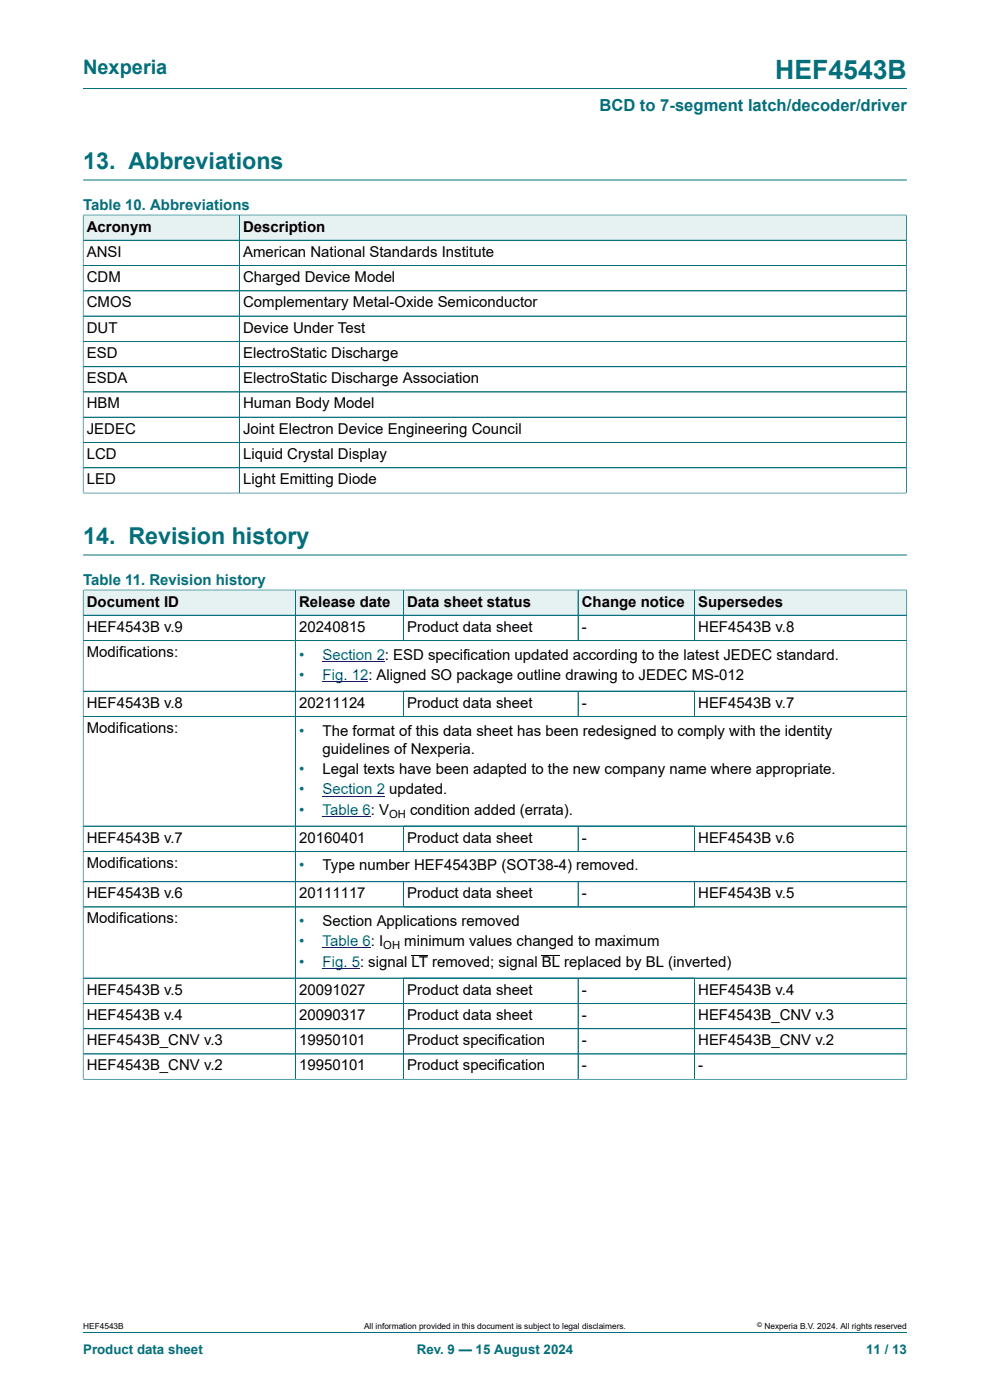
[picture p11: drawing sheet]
<svg xmlns="http://www.w3.org/2000/svg" width="210mm" height="297mm" viewBox="0 0 210 297" stroke-linecap="round" stroke-linejoin="round" font-family="sans-serif">
<defs><g id="words">
<text font-size="5.6" fill="#036f7b" x="164.5" y="16.8">HEF4543B</text>
<g font-size="4.9" fill="#036f7b">
<text x="17.6" y="35.9">13. Abbreviations</text>
<text x="17.6" y="115.4">14. Revision history</text>
</g>
<text font-size="4.2" fill="#036f7b" x="17.6" y="15.6">Nexperia</text>
<text font-size="3.5" fill="#036f7b" x="127.1" y="23.7">BCD to 7-segment latch/decoder/driver</text>
<g font-size="3.2" fill="#036f7b">
<text x="17.6" y="44.5">Table 10. Abbreviations</text>
<text x="17.6" y="124.1">Table 11. Revision history</text>
<text x="63.4" y="139.9">•</text>
<text x="63.4" y="144.3">•</text>
<text x="63.4" y="156">•</text>
<text x="63.4" y="164.2">•</text>
<text x="63.4" y="168.5">•</text>
<text x="63.4" y="172.9">•</text>
<text x="63.4" y="184.7">•</text>
<text x="63.4" y="196.4">•</text>
<text x="63.4" y="200.8">•</text>
<text x="63.4" y="205.1">•</text>
</g>
<g font-size="3.2">
<text x="18.4" y="49.1">Acronym</text>
<text x="51.6" y="49.1">Description</text>
<text x="18.4" y="54.5">ANSI</text>
<text x="18.4" y="59.8">CDM</text>
<text x="51.6" y="54.5">American National Standards Institute</text>
<text x="51.6" y="59.8">Charged Device Model</text>
<text x="18.4" y="65.2">CMOS</text>
<text x="51.6" y="65.2">Complementary Metal-Oxide Semiconductor</text>
<text x="18.4" y="70.6">DUT</text>
<text x="51.6" y="70.6">Device Under Test</text>
<text x="18.4" y="75.9">ESD</text>
<text x="51.6" y="75.9">ElectroStatic Discharge</text>
<text x="18.4" y="81.3">ESDA</text>
<text x="51.6" y="81.3">ElectroStatic Discharge Association</text>
<text x="18.4" y="86.7">HBM</text>
<text x="51.6" y="86.7">Human Body Model</text>
<text x="18.4" y="92">JEDEC</text>
<text x="51.6" y="92">Joint Electron Device Engineering Council</text>
<text x="18.4" y="97.4">LCD</text>
<text x="51.6" y="97.4">Liquid Crystal Display</text>
<text x="18.4" y="102.7">LED</text>
<text x="51.6" y="102.7">Light Emitting Diode</text>
<text x="18.4" y="128.7">Document ID</text>
<text x="63.4" y="128.7">Release date</text>
<text x="86.4" y="128.7">Data sheet status</text>
<text x="123.4" y="128.7">Change notice</text>
<text x="148.1" y="128.7">Supersedes</text>
<text x="18.4" y="134">HEF4543B v.9</text>
<text x="63.4" y="134">20240815</text>
<text x="86.4" y="134">Product data sheet</text>
<text x="123.4" y="134">-</text>
<text x="148.1" y="134">HEF4543B v.8</text>
<text x="18.4" y="139.4">Modifications:</text>
<text x="18.4" y="150.2">HEF4543B v.8</text>
<text x="18.4" y="155.5">Modifications:</text>
<text x="63.4" y="150.2">20211124</text>
<text x="86.4" y="150.2">Product data sheet</text>
<text x="123.4" y="150.2">-</text>
<text x="148.1" y="150.2">HEF4543B v.7</text>
<text x="68.4" y="156">The format of this data sheet has been redesigned to comply with the identity</text>
<text x="68.4" y="159.9">guidelines of Nexperia.</text>
<text x="68.4" y="164.2">Legal texts have been adapted to the new company name where appropriate.</text>
<text x="87" y="172.9">condition added (errata).</text>
<text x="18.4" y="178.8">HEF4543B v.7</text>
<text x="63.4" y="178.8">20160401</text>
<text x="86.4" y="178.8">Product data sheet</text>
<text x="123.4" y="178.8">-</text>
<text x="148.1" y="178.8">HEF4543B v.6</text>
<text x="18.4" y="184.1">Modifications:</text>
<text x="68.4" y="184.7">Type number HEF4543BP (SOT38-4) removed.</text>
<text x="18.4" y="190.5">HEF4543B v.6</text>
<text x="63.4" y="190.5">20111117</text>
<text x="86.4" y="190.5">Product data sheet</text>
<text x="123.4" y="190.5">-</text>
<text x="148.1" y="190.5">HEF4543B v.5</text>
<text x="18.4" y="195.9">Modifications:</text>
<text x="68.4" y="196.4">Section Applications removed</text>
<text x="85.8" y="200.8">minimum values changed to maximum</text>
<text x="18.4" y="211">HEF4543B v.5</text>
<text x="63.4" y="211">20091027</text>
<text x="86.4" y="211">Product data sheet</text>
<text x="123.4" y="211">-</text>
<text x="148.1" y="211">HEF4543B v.4</text>
<text x="18.4" y="216.4">HEF4543B v.4</text>
<text x="18.4" y="221.7">HEF4543B_CNV v.3</text>
<text x="63.4" y="216.4">20090317</text>
<text x="63.4" y="221.7">19950101</text>
<text x="86.4" y="216.4">Product data sheet</text>
<text x="86.4" y="221.7">Product specification</text>
<text x="123.4" y="216.4">-</text>
<text x="123.4" y="221.7">-</text>
<text x="148.1" y="216.4">HEF4543B_CNV v.3</text>
<text x="148.1" y="221.7">HEF4543B_CNV v.2</text>
<text x="18.4" y="227.1">HEF4543B_CNV v.2</text>
<text x="63.4" y="227.1">19950101</text>
<text x="86.4" y="227.1">Product specification</text>
<text x="123.4" y="227.1">-</text>
<text x="148.1" y="227.1">-</text>
</g>
<g font-size="3.2" fill="#00f">
<text x="68.4" y="139.9">Section 2: ESD specification updated according to the latest JEDEC standard.</text>
<text x="68.4" y="144.3">Fig. 12: Aligned SO package outline drawing to JEDEC MS-012</text>
<text x="68.4" y="168.5">Section 2 updated.</text>
<text x="68.4" y="172.9">Table 6: V</text>
<text x="68.4" y="200.8">Table 6: I</text>
<text x="68.4" y="205.1">Fig. 5: signal LT removed; signal BL replaced by BL (inverted)</text>
</g>
<g font-size="2.8" fill="#036f7b">
<text x="17.6" y="287.2">Product data sheet</text>
<text x="88.4" y="287.2">Rev. 9 — 15 August 2024</text>
<text x="183.7" y="287.2">11 / 13</text>
</g>
<g font-size="2.4">
<text x="82.5" y="173.5">OH</text>
<text x="81.3" y="201.4">OH</text>
</g>
<g font-size="1.8">
<text x="17.6" y="282">HEF4543B</text>
<text x="77.2" y="282">All information provided in this document is subject to legal disclaimers.</text>
<text x="162.2" y="282">Nexperia B.V. 2024. All rights reserved</text>
</g>
<text font-size="1.4" x="160.6" y="281.6">©</text>
</g></defs>
<path d="M17.6 18.8h174.8M17.6 38.2h174.8" fill="none" stroke="#036f7b" stroke-width=".21"/>
<path d="M17.7 45.7h33v5.2h-33z" fill="#e6f1f2"/>
<path d="M17.6 45.5v5.5h33.2v-5.4h-33.2" fill="none" stroke="#036f7b" stroke-width=".21"/>
<path d="M50.9 45.7h141.3v5.2h-141.3z" fill="#e6f1f2"/>
<g fill="none" stroke="#036f7b" stroke-width=".21">
<path d="M17.6 51h174.7M17.6 56.3h174.7M17.6 45.7v59M17.7 45.6h174.6M50.8 45.6v59M192.3 45.5v59.2M17.6 61.7h174.7M17.6 67.1h174.7M17.6 72.4h174.7M17.6 77.8h174.7M17.6 83.1h174.7M17.6 88.5h174.7"/>
<path d="M17.6 93.9h174.7M192.3 99.2h-174.7M17.6 104.6h174.7M17.6 117.7h174.8"/>
</g>
<path d="M17.7 125.2h44.9v5.3h-44.9z" fill="#e6f1f2"/>
<path d="M17.6 125.1v5.4h45.1v-5.3h-45.1" fill="none" stroke="#036f7b" stroke-width=".21"/>
<path d="M62.7 125.2h22.8v5.3h-22.8z" fill="#e6f1f2"/>
<path d="M62.7 125.2h22.9v5.3h-22.9z" fill="none" stroke="#036f7b" stroke-width=".21"/>
<path d="M85.7 125.2h36.9v5.3h-36.9z" fill="#e6f1f2"/>
<path d="M85.6 125.2h37v5.3h-37z" fill="none" stroke="#036f7b" stroke-width=".21"/>
<path d="M122.7 125.2h24.6v5.3h-24.6z" fill="#e6f1f2"/>
<path d="M122.6 125.2h24.7v5.3h-24.7z" fill="none" stroke="#036f7b" stroke-width=".21"/>
<path d="M147.4 125.2h44.9v5.3h-44.9z" fill="#e6f1f2"/>
<path d="M62.7 130.5v16.1M85.6 130.5v5.4M122.6 130.5v5.4M192.4 125.1v21.5h-174.8v-16.1h174.8M192.4 135.9h-174.8M192.4 125.2h-45.1v10.7" fill="none" stroke="#036f7b" stroke-width=".21"/>
<path d="M68.4 140.3h11.5" fill="none" stroke="#00f" stroke-width=".21"/>
<path d="M79.9 140.2l1.8 .1z" fill="#00f"/>
<path d="M68.4 144.6h9.7M68.4 168.9h11.5" fill="none" stroke="#00f" stroke-width=".21"/>
<path d="M17.6 146.6h174.8v28.7h-174.8zM62.7 146.6v28.7M85.6 146.6v5.4M122.6 146.6v5.4M147.3 146.6v5.4M192.4 152h-174.8" fill="none" stroke="#036f7b" stroke-width=".21"/>
<path d="M79.9 168.8l1.8 .1z" fill="#00f"/>
<path d="M68.4 173.2h10.3M68.4 201.1h10.3M68.4 205.4h8" fill="none" stroke="#00f" stroke-width=".21"/>
<g fill="none" stroke="#036f7b" stroke-width=".21">
<path d="M17.6 125.2v103.8M17.7 125.2h174.6M17.7 130.5h174.6M17.7 135.9h174.6M62.7 125.2v103.8M85.6 125.2v10.6M122.6 125.2v10.6M147.3 125.2v10.6M192.4 125.2v103.8M85.6 146.7v5.2M122.6 146.7v5.2M147.3 146.7v5.2"/>
<path d="M192.3 146.6h-174.6M192.3 152h-174.6M17.6 175.3h174.8M85.6 175.3v5.3M122.6 175.3v5.3M147.3 175.3v5.3M17.6 180.6h174.8M85.6 187v5.4M122.6 187v5.4M147.3 187v5.4M192.4 187h-174.8M192.4 192.4h-174.8"/>
<path d="M17.6 207.5h174.8M85.6 207.5v21.5M122.6 207.5v21.5M147.3 207.5v21.5M192.4 212.9h-174.8M192.4 218.2h-174.8M17.6 229h174.8M17.6 223.6h174.8M17.6 282.6h174.8"/>
</g>
<path d="M87.3 202.6h3.5M114.9 202.6h3.9" fill="none" stroke="#000" stroke-width=".21"/>
<use href="#words"/>
</svg>
